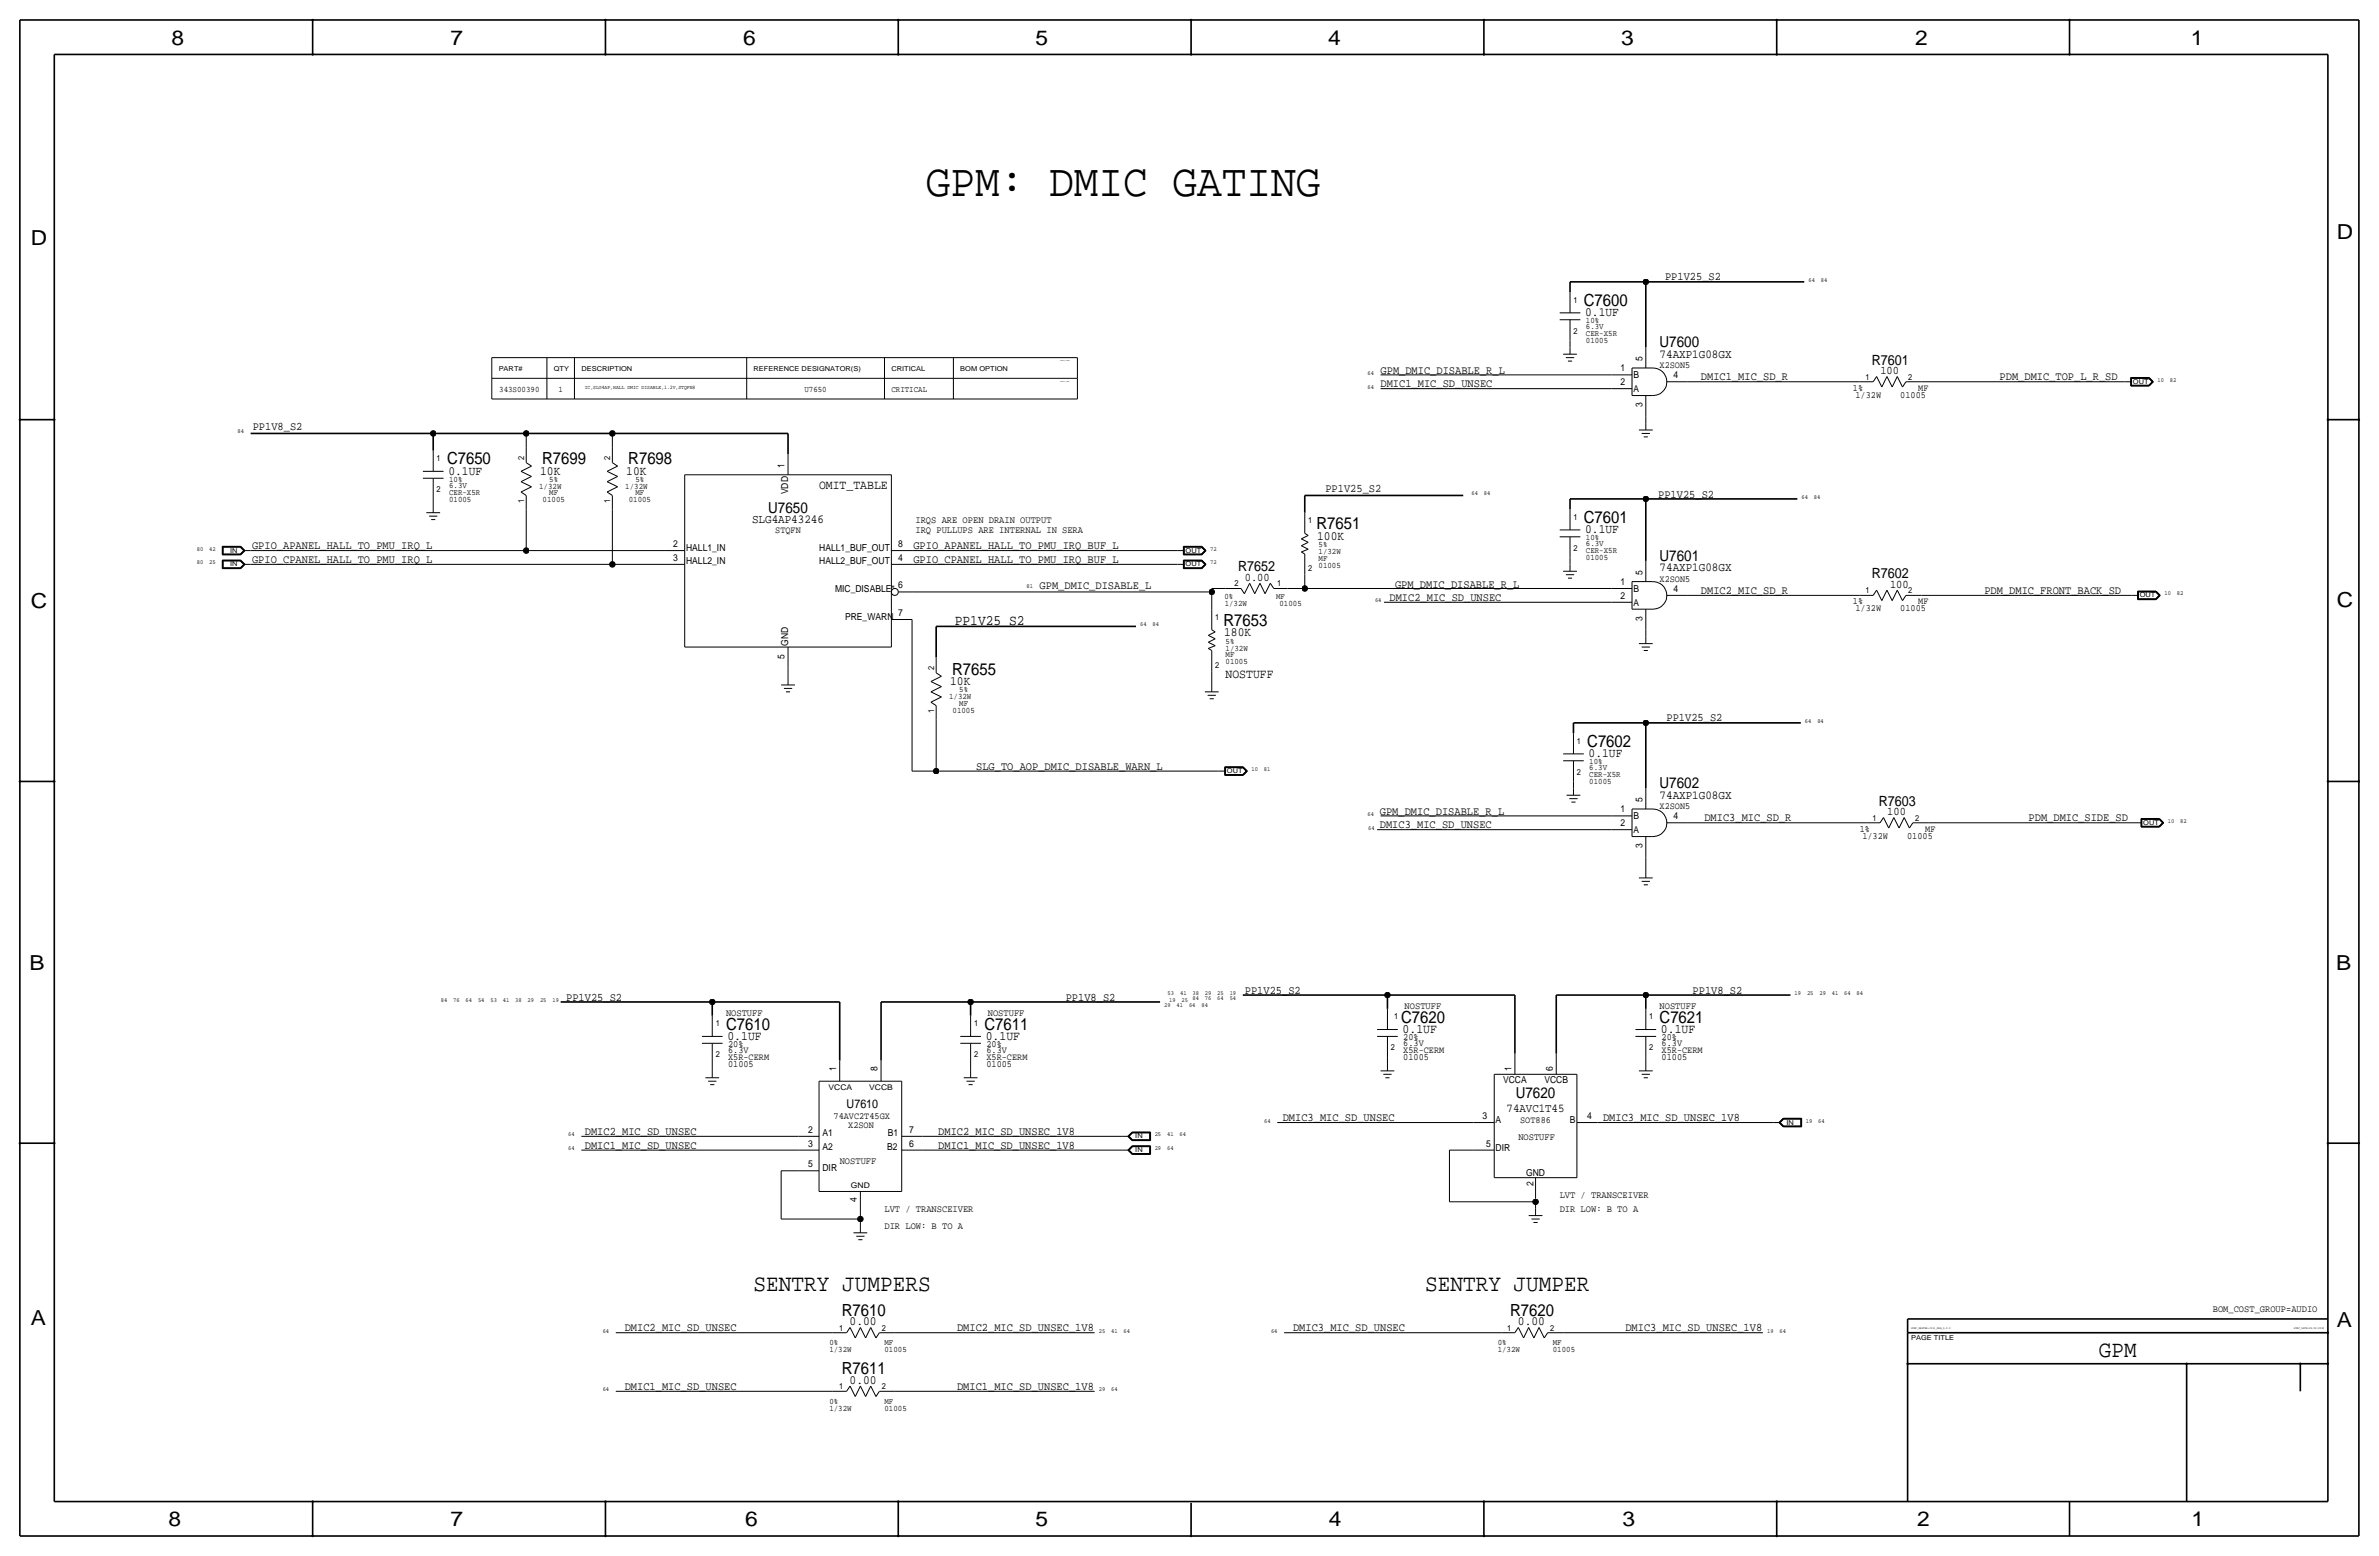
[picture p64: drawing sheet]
<svg xmlns="http://www.w3.org/2000/svg" width="877mm" height="574mm" viewBox="0 0 877 574" stroke-linecap="round" stroke-linejoin="round" font-family="sans-serif">
<defs><g id="words">
<text font-size="17" x="341.3" y="72.1">GPM: DMIC GATING</text>
<g font-size="8.7">
<text x="277.8" y="476">SENTRY JUMPERS</text>
<text x="525.4" y="476">SENTRY JUMPER</text>
</g>
<text font-size="8.6" x="773.8" y="500.1">GPM</text>
<g font-size="7.6">
<text x="63.2" y="16.5">8</text>
<text x="166.1" y="16.5">7</text>
<text x="274" y="16.5">6</text>
<text x="381.7" y="16.5">5</text>
<text x="489.7" y="16.5">4</text>
<text x="597.6" y="16.5">3</text>
<text x="706.1" y="16.5">2</text>
<text x="807.7" y="16.5">1</text>
<text x="861.5" y="88.1">D</text>
<text x="11.4" y="90.4">D</text>
<text x="11.4" y="224.3">C</text>
<text x="861.5" y="223.8">C</text>
<text x="10.9" y="357.6">B</text>
<text x="861.3" y="357.4">B</text>
<text x="11.4" y="488.4">A</text>
<text x="861.5" y="489.2">A</text>
<text x="62.2" y="562.6">8</text>
<text x="166.1" y="562.6">7</text>
<text x="274.8" y="562.6">6</text>
<text x="381.7" y="562.6">5</text>
<text x="489.9" y="562.6">4</text>
<text x="598.1" y="562.6">3</text>
<text x="706.8" y="562.6">2</text>
<text x="807.9" y="562.6">1</text>
</g>
<g font-size="6.2">
<text x="583.9" y="112.8">C7600</text>
<text x="164.8" y="171.2">C7650</text>
<text x="199.9" y="171.2">R7699</text>
<text x="231.6" y="171.2">R7698</text>
<text x="485.3" y="195.1">R7651</text>
<text x="583.9" y="192.8">C7601</text>
<text x="451.1" y="230.6">R7653</text>
<text x="351" y="248.7">R7655</text>
<text x="585.2" y="275.3">C7602</text>
<text x="516.6" y="376.9">C7620</text>
<text x="611.8" y="376.9">C7621</text>
<text x="267.7" y="379.5">C7610</text>
<text x="362.9" y="379.5">C7611</text>
<text x="310.4" y="484.9">R7610</text>
<text x="556.7" y="484.9">R7620</text>
<text x="310.4" y="506.5">R7611</text>
</g>
<g font-size="5.6">
<text x="611.8" y="128">U7600</text>
<text x="283.2" y="189">U7650</text>
<text x="611.8" y="206.8">U7601</text>
<text x="611.8" y="290.6">U7602</text>
<text x="558.8" y="404.9">U7620</text>
</g>
<text font-size="5.3" x="352" y="230.4">PP1V25_S2</text>
<g font-size="5.2">
<text x="690.1" y="134.4">R7601</text>
<text x="456.4" y="210.6">R7652</text>
<text x="690.1" y="213.1">R7602</text>
<text x="692.6" y="296.9">R7603</text>
</g>
<g font-size="4.7">
<text x="584.4" y="116.6">0.1UF</text>
<text x="165.3" y="175">0.1UF</text>
<text x="199.2" y="175">10K</text>
<text x="230.9" y="175">10K</text>
<text x="302" y="180.1">OMIT_TABLE</text>
<text x="584.4" y="196.6">0.1UF</text>
<text x="485.6" y="198.9">100K</text>
<text x="451.3" y="234.4">180K</text>
<text x="451.8" y="249.9">NOSTUFF</text>
<text x="350.3" y="252.5">10K</text>
<text x="585.7" y="279.1">0.1UF</text>
<text x="268.2" y="383.3">0.1UF</text>
<text x="363.4" y="383.3">0.1UF</text>
<text x="517.1" y="380.7">0.1UF</text>
<text x="612.3" y="380.7">0.1UF</text>
<text x="313.2" y="488.4">0.00</text>
<text x="559.6" y="488.4">0.00</text>
<text x="313.2" y="510">0.00</text>
</g>
<g font-size="4.5">
<text x="611.8" y="131.8">74AXP1G08GX</text>
<text x="277.2" y="192.8">SLG4AP43246</text>
<text x="611.8" y="210.6">74AXP1G08GX</text>
<text x="611.8" y="294.4">74AXP1G08GX</text>
</g>
<g font-size="4.4">
<text x="312.1" y="408.4">U7610</text>
<text x="555.4" y="410">74AVC1T45</text>
</g>
<g font-size="4.3">
<text x="613.9" y="103.4">PP1V25_S2</text>
<text x="509" y="137.7">GPM_DMIC_DISABLE_R_L</text>
<text x="693.2" y="137.9">100</text>
<text x="509" y="142.7">DMIC1_MIC_SD_UNSEC</text>
<text x="627.1" y="140.2">DMIC1_MIC_SD_R</text>
<text x="737.2" y="140.2">PDM_DMIC_TOP_L_R_SD</text>
<text x="93.2" y="158.5">PP1V8_S2</text>
<text x="488.6" y="181.4">PP1V25_S2</text>
<text x="611.3" y="183.4">PP1V25_S2</text>
<text x="92.9" y="202.4">GPIO_APANEL_HALL_TO_PMU_IRQ_L</text>
<text x="336.8" y="202.4">GPIO_APANEL_HALL_TO_PMU_IRQ_BUF_L</text>
<text x="92.9" y="207.5">GPIO_CPANEL_HALL_TO_PMU_IRQ_L</text>
<text x="336.8" y="207.5">GPIO_CPANEL_HALL_TO_PMU_IRQ_BUF_L</text>
<text x="458.9" y="214.1">0.00</text>
<text x="383.3" y="216.9">GPM_DMIC_DISABLE_L</text>
<text x="512.3" y="221.5">DMIC2_MIC_SD_UNSEC</text>
<text x="514.3" y="216.9">GPM_DMIC_DISABLE_R_L</text>
<text x="627.1" y="219">DMIC2_MIC_SD_R</text>
<text x="696.8" y="216.7">100</text>
<text x="731.6" y="218.9">PDM_DMIC_FRONT_BACK_SD</text>
<text x="614.4" y="265.9">PP1V25_S2</text>
<text x="359.9" y="283.7">SLG_TO_AOP_DMIC_DISABLE_WARN_L</text>
<text x="508.7" y="305.3">DMIC3_MIC_SD_UNSEC</text>
<text x="508.7" y="300.2">GPM_DMIC_DISABLE_R_L</text>
<text x="628.3" y="302.8">DMIC3_MIC_SD_R</text>
<text x="695.8" y="300.5">100</text>
<text x="747.9" y="302.8">PDM_DMIC_SIDE_SD</text>
<text x="208.7" y="368.8">PP1V25_S2</text>
<text x="392.9" y="368.8">PP1V8_S2</text>
<text x="458.9" y="366.3">PP1V25_S2</text>
<text x="624" y="366.3">PP1V8_S2</text>
<text x="472.9" y="413.3">DMIC3_MIC_SD_UNSEC</text>
<text x="591" y="413.3">DMIC3_MIC_SD_UNSEC_1V8</text>
<text x="215.6" y="418.3">DMIC2_MIC_SD_UNSEC</text>
<text x="345.9" y="418.3">DMIC2_MIC_SD_UNSEC_1V8</text>
<text x="215.6" y="423.4">DMIC1_MIC_SD_UNSEC</text>
<text x="345.9" y="423.4">DMIC1_MIC_SD_UNSEC_1V8</text>
<text x="230.3" y="490.7">DMIC2_MIC_SD_UNSEC</text>
<text x="352.9" y="490.7">DMIC2_MIC_SD_UNSEC_1V8</text>
<text x="476.7" y="490.7">DMIC3_MIC_SD_UNSEC</text>
<text x="599.2" y="490.7">DMIC3_MIC_SD_UNSEC_1V8</text>
<text x="230.3" y="512.3">DMIC1_MIC_SD_UNSEC</text>
<text x="352.9" y="512.3">DMIC1_MIC_SD_UNSEC_1V8</text>
</g>
<g font-size="3.6">
<text x="337.5" y="196.6">IRQ PULLUPS ARE INTERNAL IN SERA</text>
<text x="337.5" y="192.8">IRQS ARE OPEN DRAIN OUTPUT</text>
<text x="517.9" y="371.9">NOSTUFF</text>
<text x="611.8" y="371.9">NOSTUFF</text>
<text x="267.7" y="374.4">NOSTUFF</text>
<text x="364.2" y="374.4">NOSTUFF</text>
<text x="559.8" y="420.1">NOSTUFF</text>
<text x="309.6" y="429">NOSTUFF</text>
<text x="575" y="441.7">LVT / TRANSCEIVER</text>
<text x="326.1" y="446.8">LVT / TRANSCEIVER</text>
<text x="575" y="446.8">DIR LOW: B TO A</text>
<text x="326.1" y="453.1">DIR LOW: B TO A</text>
<text x="815.8" y="483.6">BOM_COST_GROUP=AUDIO</text>
</g>
<g font-size="3.5">
<text x="597.4" y="136.9">1</text>
<text x="605.5" y="133.1" transform="rotate(-90 605.5 133.1)">5</text>
<text x="611.8" y="135.6">X2SON5</text>
<text x="597.4" y="142">2</text>
<text x="602.2" y="139.4">B</text>
<text x="616.9" y="139.4">4</text>
<text x="602.2" y="144.5">A</text>
<text x="683.1" y="144">1%</text>
<text x="684.1" y="146.6">1/32W</text>
<text x="700.6" y="146.6">01005</text>
<text x="707.2" y="144">MF</text>
<text x="605.5" y="150.1" transform="rotate(-90 605.5 150.1)">3</text>
<text x="289.3" y="172.5" transform="rotate(-90 289.3 172.5)">1</text>
<text x="290.5" y="182.2" transform="rotate(-90 290.5 182.2)">VDD</text>
<text x="285.8" y="196.6">STQFN</text>
<text x="248.1" y="201.7">2</text>
<text x="252.9" y="202.9">HALL1_IN</text>
<text x="302" y="202.9">HALL1_BUF_OUT</text>
<text x="331.2" y="201.7">8</text>
<text x="248.1" y="206.8">3</text>
<text x="252.9" y="208">HALL2_IN</text>
<text x="302" y="208">HALL2_BUF_OUT</text>
<text x="331.2" y="206.8">4</text>
<text x="597.4" y="215.6">1</text>
<text x="605.5" y="211.8" transform="rotate(-90 605.5 211.8)">5</text>
<text x="611.8" y="214.4">X2SON5</text>
<text x="307.8" y="218.2">MIC_DISABLE*</text>
<text x="331.2" y="216.9">6</text>
<text x="597.4" y="220.7">2</text>
<text x="602.2" y="218.2">B</text>
<text x="616.9" y="218.2">4</text>
<text x="331.2" y="227.1">7</text>
<text x="602.2" y="223.3">A</text>
<text x="683.1" y="222.8">1%</text>
<text x="684.1" y="225.3">1/32W</text>
<text x="700.6" y="225.3">01005</text>
<text x="707.2" y="222.8">MF</text>
<text x="311.6" y="228.3">PRE_WARN</text>
<text x="605.5" y="228.8" transform="rotate(-90 605.5 228.8)">3</text>
<text x="290.5" y="238" transform="rotate(-90 290.5 238)">GND</text>
<text x="289.3" y="242.8" transform="rotate(-90 289.3 242.8)">5</text>
<text x="597.4" y="299.5">1</text>
<text x="605.5" y="295.7" transform="rotate(-90 605.5 295.7)">5</text>
<text x="611.8" y="298.2">X2SON5</text>
<text x="597.4" y="304.5">2</text>
<text x="602.2" y="302">B</text>
<text x="616.9" y="302">4</text>
<text x="602.2" y="307.1">A</text>
<text x="685.6" y="306.6">1%</text>
<text x="686.6" y="309.1">1/32W</text>
<text x="703.1" y="309.1">01005</text>
<text x="709.8" y="306.6">MF</text>
<text x="605.5" y="312.6" transform="rotate(-90 605.5 312.6)">3</text>
<text x="517.3" y="383.3">20%</text>
<text x="612.6" y="383.3">20%</text>
<text x="268.4" y="385.8">20%</text>
<text x="268.4" y="388.1">6.3V</text>
<text x="363.7" y="385.8">20%</text>
<text x="363.7" y="388.1">6.3V</text>
<text x="517.3" y="385.6">6.3V</text>
<text x="517.3" y="388.1">X5R-CERM</text>
<text x="612.6" y="388.1">X5R-CERM</text>
<text x="612.6" y="385.6">6.3V</text>
<text x="268.4" y="393.2">01005</text>
<text x="268.4" y="390.7">X5R-CERM</text>
<text x="308.3" y="394.9" transform="rotate(-90 308.3 394.9)">1</text>
<text x="323.5" y="394.9" transform="rotate(-90 323.5 394.9)">8</text>
<text x="363.7" y="393.2">01005</text>
<text x="363.7" y="390.7">X5R-CERM</text>
<text x="517.3" y="390.7">01005</text>
<text x="557.2" y="394.7" transform="rotate(-90 557.2 394.7)">1</text>
<text x="572.5" y="394.7" transform="rotate(-90 572.5 394.7)">6</text>
<text x="612.6" y="390.7">01005</text>
<text x="554.1" y="399">VCCA</text>
<text x="569.4" y="399">VCCB</text>
<text x="307.3" y="412.5">74AVC2T45GX</text>
<text x="546.6" y="412.5">3</text>
<text x="551.4" y="413.8">A</text>
<text x="560.4" y="413.8">SOT886</text>
<text x="578.7" y="413.8">B</text>
<text x="585.2" y="412.5">4</text>
<text x="297.9" y="417.6">2</text>
<text x="303.2" y="418.8">A1</text>
<text x="312.7" y="415.8">X2SON</text>
<text x="327.4" y="418.8">B1</text>
<text x="335.2" y="417.6">7</text>
<text x="297.9" y="422.7">3</text>
<text x="303.2" y="423.9">A2</text>
<text x="327.1" y="423.9">B2</text>
<text x="335.2" y="422.7">6</text>
<text x="547.9" y="422.7">5</text>
<text x="551.4" y="424.2">DIR</text>
<text x="297.9" y="430.3">5</text>
<text x="303.2" y="431.5">DIR</text>
<text x="562.6" y="433.6">GND</text>
<text x="565.4" y="437.1" transform="rotate(-90 565.4 437.1)">2</text>
<text x="315.9" y="443" transform="rotate(-90 315.9 443)">4</text>
</g>
<g font-size="3.1">
<text x="580.1" y="111.5">1</text>
<text x="584.7" y="119.1">10%</text>
<text x="580.1" y="122.9">2</text>
<text x="584.7" y="124">CER-X5R</text>
<text x="584.7" y="121.4">6.3V</text>
<text x="584.7" y="126.5">01005</text>
<text x="687.8" y="140">1</text>
<text x="703.5" y="140">2</text>
<text x="184" y="144.5">343S00390</text>
<text x="205.9" y="144.5">1</text>
<text x="296.6" y="144.5">U7650</text>
<text x="328.6" y="144.5">CRITICAL</text>
<text x="161" y="169.9">1</text>
<text x="193.2" y="169.7" transform="rotate(-90 193.2 169.7)">2</text>
<text x="225" y="169.7" transform="rotate(-90 225 169.7)">2</text>
<text x="165.6" y="177.5">10%</text>
<text x="165.6" y="179.8">6.3V</text>
<text x="202.5" y="177.5">5%</text>
<text x="234.3" y="177.5">5%</text>
<text x="161" y="181.4">2</text>
<text x="165.6" y="184.9">01005</text>
<text x="165.6" y="182.4">CER-X5R</text>
<text x="193.2" y="185.4" transform="rotate(-90 193.2 185.4)">1</text>
<text x="198.8" y="180.1">1/32W</text>
<text x="200" y="185.2">01005</text>
<text x="202.5" y="182.6">MF</text>
<text x="225" y="185.4" transform="rotate(-90 225 185.4)">1</text>
<text x="230.5" y="180.1">1/32W</text>
<text x="231.8" y="185.2">01005</text>
<text x="234.3" y="182.6">MF</text>
<text x="580.1" y="191.5">1</text>
<text x="482.3" y="192.8">1</text>
<text x="486.1" y="201.7">5%</text>
<text x="580.1" y="202.9">2</text>
<text x="584.7" y="199.1">10%</text>
<text x="584.7" y="201.4">6.3V</text>
<text x="584.7" y="204">CER-X5R</text>
<text x="486.1" y="204.2">1/32W</text>
<text x="486.1" y="206.8">MF</text>
<text x="486.1" y="209.3">01005</text>
<text x="584.7" y="206.5">01005</text>
<text x="482.3" y="210.6">2</text>
<text x="451.4" y="220.7">0%</text>
<text x="455.1" y="216.2">2</text>
<text x="470.5" y="220.7">MF</text>
<text x="470.9" y="216.2">1</text>
<text x="687.8" y="218.7">1</text>
<text x="703.5" y="218.7">2</text>
<text x="451.5" y="223.3">1/32W</text>
<text x="471.7" y="223.3">01005</text>
<text x="448" y="228.3">1</text>
<text x="451.8" y="237.2">5%</text>
<text x="451.8" y="239.8">1/32W</text>
<text x="451.8" y="242.3">MF</text>
<text x="451.8" y="244.9">01005</text>
<text x="344.4" y="247.1" transform="rotate(-90 344.4 247.1)">2</text>
<text x="448" y="246.1">2</text>
<text x="349.9" y="257.6">1/32W</text>
<text x="353.6" y="255">5%</text>
<text x="344.4" y="262.9" transform="rotate(-90 344.4 262.9)">1</text>
<text x="351.2" y="262.6">01005</text>
<text x="353.6" y="260.1">MF</text>
<text x="581.4" y="274.1">1</text>
<text x="585.9" y="281.7">10%</text>
<text x="581.4" y="285.5">2</text>
<text x="585.9" y="284">6.3V</text>
<text x="585.9" y="286.5">CER-X5R</text>
<text x="585.9" y="289.1">01005</text>
<text x="690.3" y="302.5">1</text>
<text x="706.1" y="302.5">2</text>
<text x="513.9" y="375.7">1</text>
<text x="608" y="375.7">1</text>
<text x="263.9" y="378.2">1</text>
<text x="359.1" y="378.2">1</text>
<text x="263.9" y="389.6">2</text>
<text x="359.1" y="389.6">2</text>
<text x="512.8" y="387.1">2</text>
<text x="608" y="387.1">2</text>
<text x="309.3" y="490.5">1</text>
<text x="325.1" y="490.5">2</text>
<text x="555.7" y="490.5">1</text>
<text x="571.4" y="490.5">2</text>
<text x="305.8" y="495.8">0%</text>
<text x="326.1" y="495.8">MF</text>
<text x="552.1" y="495.8">0%</text>
<text x="572.5" y="495.8">MF</text>
<text x="305.8" y="498.3">1/32W</text>
<text x="326.1" y="498.3">01005</text>
<text x="552.1" y="498.3">1/32W</text>
<text x="572.5" y="498.3">01005</text>
<text x="309.3" y="512.1">1</text>
<text x="325.1" y="512.1">2</text>
<text x="305.8" y="519.9">1/32W</text>
<text x="305.8" y="517.4">0%</text>
<text x="326.1" y="517.4">MF</text>
<text x="326.1" y="519.9">01005</text>
</g>
<g font-size="2.9">
<text x="305.5" y="401.8">VCCA</text>
<text x="320.4" y="401.8">VCCB</text>
<text x="313.7" y="437.9">GND</text>
</g>
<g font-size="2.5">
<text x="183.8" y="136.9">PART#</text>
<text x="204.2" y="136.9">QTY</text>
<text x="214.3" y="136.9">DESCRIPTION</text>
<text x="277.8" y="136.9">REFERENCE DESIGNATOR(S)</text>
<text x="328.6" y="136.9">CRITICAL</text>
<text x="354" y="136.9">BOM OPTION</text>
<text x="786.3" y="141.5">OUT</text>
<text x="84.8" y="203.7">IN</text>
<text x="437.1" y="203.7">OUT</text>
<text x="84.8" y="208.8">IN</text>
<text x="437.1" y="208.8">OUT</text>
<text x="788.9" y="220.2">OUT</text>
<text x="452.3" y="285">OUT</text>
<text x="790.1" y="304">OUT</text>
<text x="418.5" y="419.6">IN</text>
<text x="658.6" y="414.5">IN</text>
<text x="418.5" y="424.7">IN</text>
<text x="704.5" y="493.8">PAGE TITLE</text>
</g>
<g font-size="2.3">
<text x="666.7" y="103.9">64</text>
<text x="671.3" y="103.9">84</text>
<text x="504.1" y="143.3">64</text>
<text x="504.1" y="138.2">64</text>
<text x="795.4" y="140.7">10</text>
<text x="800" y="140.7">82</text>
<text x="87.6" y="159.8">84</text>
<text x="542.5" y="182.6">64</text>
<text x="547.1" y="182.6">84</text>
<text x="664.2" y="183.9">64</text>
<text x="668.7" y="183.9">84</text>
<text x="72.5" y="202.9">80</text>
<text x="77.1" y="202.9">42</text>
<text x="446.2" y="202.9">72</text>
<text x="72.5" y="208">80</text>
<text x="77.1" y="208">25</text>
<text x="446.2" y="208">72</text>
<text x="378.4" y="216.9">81</text>
<text x="506.9" y="222">64</text>
<text x="798" y="219.5">10</text>
<text x="802.5" y="219.5">82</text>
<text x="420.3" y="230.9">64</text>
<text x="424.9" y="230.9">84</text>
<text x="665.4" y="266.4">64</text>
<text x="670" y="266.4">84</text>
<text x="461.4" y="284.2">10</text>
<text x="466" y="284.2">81</text>
<text x="504.1" y="300.7">64</text>
<text x="504.4" y="305.8">64</text>
<text x="799.2" y="303.3">10</text>
<text x="803.8" y="303.3">82</text>
<text x="162.5" y="369.3">84</text>
<text x="167.1" y="369.3">76</text>
<text x="171.7" y="369.3">64</text>
<text x="176.2" y="369.3">54</text>
<text x="180.8" y="369.3">53</text>
<text x="185.4" y="369.3">41</text>
<text x="190" y="369.3">38</text>
<text x="194.5" y="369.3">29</text>
<text x="199.1" y="369.3">25</text>
<text x="203.7" y="369.3">19</text>
<text x="429.2" y="371.1">29</text>
<text x="430.5" y="366.8">53</text>
<text x="431" y="369.3">19</text>
<text x="433.8" y="371.1">41</text>
<text x="435.1" y="366.8">41</text>
<text x="435.6" y="369.3">25</text>
<text x="438.4" y="371.1">64</text>
<text x="439.6" y="366.8">38</text>
<text x="439.6" y="368.6">84</text>
<text x="442.9" y="371.1">84</text>
<text x="444.2" y="366.8">29</text>
<text x="444.2" y="368.6">76</text>
<text x="448.8" y="366.8">25</text>
<text x="448.8" y="368.6">64</text>
<text x="453.3" y="366.8">19</text>
<text x="453.3" y="368.6">54</text>
<text x="661.6" y="366.8">19</text>
<text x="666.2" y="366.8">25</text>
<text x="670.8" y="366.8">29</text>
<text x="675.3" y="366.8">41</text>
<text x="679.9" y="366.8">64</text>
<text x="684.5" y="366.8">84</text>
<text x="466" y="413.8">64</text>
<text x="665.7" y="413.8">19</text>
<text x="670.3" y="413.8">64</text>
<text x="209.5" y="418.8">64</text>
<text x="425.7" y="418.8">25</text>
<text x="430.3" y="418.8">41</text>
<text x="434.8" y="418.8">64</text>
<text x="209.5" y="423.9">64</text>
<text x="425.7" y="423.9">29</text>
<text x="430.3" y="423.9">64</text>
<text x="222.2" y="491.2">64</text>
<text x="405.1" y="491.2">25</text>
<text x="409.7" y="491.2">41</text>
<text x="414.2" y="491.2">64</text>
<text x="468.6" y="491.2">64</text>
<text x="651.5" y="491.2">19</text>
<text x="656" y="491.2">64</text>
<text x="222.2" y="512.8">64</text>
<text x="405.1" y="512.8">29</text>
<text x="409.7" y="512.8">64</text>
</g>
<text font-size="2" x="215.6" y="143.3">IC,SLG4AP,HALL DMIC DISABLE,1.2V,STQFN8</text>
<g font-size="1.1">
<text x="704.5" y="490">SYNC_MASTER=J523_MLB_9.0.0</text>
<text x="845.7" y="490">SYNC_DATE=09/09/2020</text>
</g>
<g font-size=".4">
<text x="390.9" y="133.1">TABLE_5_HEAD</text>
<text x="390.9" y="140.7">TABLE_5_ITEM</text>
</g>
</g></defs>
<g fill="none" stroke="#000" stroke-width=".6">
<path d="M7.3 7.4v558.8zM7.3 7.4h862.3zM115.3 7.4v12.7zM223.2 7.4v12.7zM331.2 7.4v12.7zM439.1 7.4v12.7zM547.1 7.4v12.7zM655 7.4v12.7zM763 7.4v12.7zM869.6 7.4v558.8zM20 20.1v533.4zM20 20.1h838.2z"/>
<path d="M858.2 20.1v533.4zM578.8 103.9h28zM578.8 103.9v3.8zM606.8 103.9h58.4zM606.8 103.9v24.1zM7.3 154.7h12.7zM92.4 159.8h67.3zM159.7 159.8h34.3zM159.7 159.8v6.3zM194 159.8h31.8zM225.8 159.8h64.7zM290.5 159.8v7.6z"/>
<path d="M858.2 154.7h11.4zM481 182.6h58.4zM481 182.6v6.4zM578.8 183.9h28zM578.8 183.9v3.8zM606.8 183.9h55.8zM606.8 183.9v22.9zM345.1 230.9h73.7zM345.1 230.9v11.4zM580.1 266.4h26.7zM580.1 266.4v3.9zM606.8 266.4h57.1z"/>
<path d="M606.8 266.4v24.2zM7.3 288h12.7zM858.2 288h11.4zM206.7 369.3h55.9zM262.6 369.3h47zM262.6 369.3v5.1zM309.6 369.3v21.6zM324.8 369.3h33zM324.8 369.3v21.6zM357.8 369.3h69.9zM357.8 369.3v5.1zM458.2 366.8h53.3z"/>
<path d="M511.5 366.8h47zM511.5 366.8v5.1zM558.5 366.8v21.6zM573.7 366.8h33.1zM573.7 366.8v21.6zM606.8 366.8h53.3zM606.8 366.8v5.1zM7.3 421.4h12.7zM858.2 421.4h11.4zM703.3 486.2h154.9zM703.3 486.2v5zM703.3 491.2h154.9z"/>
<path d="M703.3 491.2v62.3zM703.3 502.7h154.9zM806.1 502.7v50.8zM848.1 502.7v10.1zM20 553.5h838.2zM115.3 553.5v12.7zM223.2 553.5v12.7zM331.2 553.5v12.7zM439.1 554v12.2zM547.1 553.5v12.7zM655 553.5v12.7zM763 553.5v12.7z"/>
<path d="M7.3 566.2h862.3z"/>
</g>
<g fill="none" stroke="#000" stroke-width=".37">
<path d="M575 115.3h7.6zM575 117.9h7.6zM578.8 107.7v7.6zM578.8 117.9v7.6zM181.3 131.8v7.6zM181.3 139.4h215.9zM181.3 131.8h215.9zM181.3 139.4v7.7zM201.6 131.8v7.6zM201.6 139.4v7.7zM211.8 131.8v7.6zM211.8 139.4v7.7z"/>
<path d="M275.3 131.8v7.6zM275.3 139.4v7.7zM326.1 131.8v7.6zM326.1 139.4v7.7zM351.5 131.8v7.6zM351.5 139.4v7.7zM397.2 131.8v7.6zM397.2 139.4v7.7zM509 138.2h85.1zM576.3 130.6h5.1zM577.3 131.8h3zM578.1 133.1h1.5z"/>
<path d="M578.8 125.5v2.5zM578.8 128v2.6zM594.1 138.2h7.6zM601.7 135.6h7.6zM601.7 135.6v10.2zM606.8 128v7.6zM609.2 135.7a5.1 5.1 0 0 1 5.3 5 5.1 5.1 0 0 1-5.3 5.1M691.8 138.8l-1.2 1.9zM691.8 138.8l2 3.8zM695.7 138.8l-1.9 3.8zM695.7 138.8l1.9 3.8zM699.5 138.8l1.9 3.8z"/>
<path d="M699.5 138.8l-1.9 3.8zM785.5 139.1h6.8zM785.5 139.1v3.2zM785.6 139.2h6.7zM785.6 139.2v3zM785.7 139.3h6.5zM785.7 139.3v2.8zM785.8 139.4h6.4zM785.8 139.4v2.6zM792.2 139.4l1.2 1.3zM792.2 139.3l1.4 1.4zM792.3 139.2l1.4 1.5z"/>
<path d="M792.3 139.1l1.6 1.6zM181.3 147.1h215.9zM194 159.8v5zM225.8 159.8v5zM509 143.3h85.1zM594.1 143.3h7.6zM601.7 145.8h7.6zM604.2 158.5h5.1zM605.2 159.8h3.1zM606.8 153.4v2.6zM606.8 145.8v7.6zM606.8 156v2.5z"/>
<path d="M614.4 140.7h7.6zM622 140.7h63.5zM685.5 140.7h5.1zM702.7 140.7h5.7zM702.7 140.7l-1.3 1.9zM708.4 140.7h74.9zM783.3 140.7h2.5zM785.5 142.3h6.8zM785.6 142.2h6.7zM785.7 142.1h6.5zM785.8 142h6.4zM792.2 142.1l1.4-1.4z"/>
<path d="M792.3 142.3l1.6-1.6zM793.4 140.7l-1.2 1.3zM793.7 140.7l-1.4 1.5zM155.9 173.7h7.6zM155.9 176.3h7.6zM159.7 166.1v7.6zM159.7 176.3v7.6zM192.1 177.5l3.8 1.9zM192.1 173.7l3.8-1.9zM192.1 177.5l3.8-1.9zM192.1 173.7l3.8 1.9zM194 164.8v5.7z"/>
<path d="M194 170.5l1.9 1.3zM223.8 177.5l3.9 1.9zM223.8 173.7l3.9-1.9zM223.8 177.5l3.9-1.9zM223.8 173.7l3.9 1.9zM225.8 164.8v5.7zM225.8 170.5l1.9 1.3zM252.4 175h76.2zM252.4 175v63.5zM290.5 167.4v7.6zM328.6 175v63.5zM606 161h1.5z"/>
<path d="M157.2 189h5.1zM158.2 190.2h3zM159 191.5h1.5zM159.7 183.9v2.5zM159.7 186.4v2.6zM192.1 181.4l1.9 1.2zM192.1 181.4l3.8-2zM194 187.7v15.2zM194 182.6v5.1zM223.8 181.4l2 1.2zM223.8 181.4l3.9-2zM225.8 187.7v20.3z"/>
<path d="M225.8 182.6v5.1zM479.8 198.6l2.5 1.3zM479.8 198.6l2.5-1.2zM481 189v7.6zM481 196.6l1.3 .8zM575 195.3h7.6zM575 197.9h7.6zM578.8 187.7v7.6zM578.8 197.9v7.6zM81.9 201.4h6.8zM81.9 201.4v3.1zM81.9 204.5h6.8z"/>
<path d="M81.9 206.5h6.8zM81.9 206.5v3.1zM81.9 209.6h6.8zM82 201.5h6.7zM82 201.5v2.9zM82 204.4h6.7zM82 206.6h6.7zM82 206.6v2.9zM82 209.5h6.7zM82.1 201.6h6.5zM82.1 201.6v2.7zM82.1 204.3h6.5z"/>
<path d="M82.1 206.7h6.5zM82.1 206.7v2.7zM82.1 209.4h6.5zM82.2 201.7h6.4zM82.2 201.7v2.5zM82.2 204.2h6.4zM82.2 206.8h6.4zM82.2 206.8v2.5zM82.2 209.3h6.4zM88.6 201.7l1.3 1.2zM88.6 204.2l1.3-1.3zM88.6 206.8l1.3 1.2z"/>
<path d="M88.6 209.3l1.3-1.3zM88.6 201.6l1.4 1.3zM88.6 206.7l1.4 1.3zM88.7 201.5l1.5 1.4zM88.7 206.6l1.5 1.4zM88.7 201.4l1.6 1.5zM88.7 204.5l1.6-1.6zM88.7 206.5l1.6 1.5zM88.7 209.6l1.6-1.6zM89.9 202.9h2.5zM89.9 208h2.5zM90 202.9l-1.4 1.4z"/>
<path d="M90 208l-1.4 1.4zM90.2 202.9l-1.5 1.5zM90.2 208l-1.5 1.5zM92.4 208h133.4zM92.4 202.9h101.6zM194 202.9h50.8zM225.8 208h19zM244.8 202.9h7.6zM244.8 208h7.6zM328.6 208h7.6zM328.6 202.9h7.6zM331.2 218.2h5z"/>
<path d="M336.2 202.9h97.8zM336.2 218.2h110.5zM336.2 208h97.8zM434 202.9h2.6zM434 208h2.6zM436.3 201.4h6.8zM436.3 204.5h6.8zM436.3 201.4v3.1zM436.3 206.5h6.8zM436.3 209.6h6.8zM436.3 206.5v3.1zM436.4 201.5h6.6z"/>
<path d="M436.4 201.5v2.9zM436.4 204.4h6.6zM436.4 206.6h6.6zM436.4 206.6v2.9zM436.4 209.5h6.6zM436.5 201.6h6.5zM436.5 201.6v2.7zM436.5 204.3h6.5zM436.5 206.7h6.5zM436.5 206.7v2.7zM436.5 209.4h6.5zM436.6 201.7h6.3z"/>
<path d="M436.6 201.7v2.5zM436.6 204.2h6.3zM436.6 206.8h6.3zM436.6 206.8v2.5zM436.6 209.3h6.3zM442.9 201.7l1.3 1.2zM442.9 206.8l1.3 1.2zM443 201.6l1.3 1.3zM443 206.7l1.3 1.3zM443 201.5l1.5 1.4zM443 204.4l1.5-1.5zM443 206.6l1.5 1.4z"/>
<path d="M443 209.5l1.5-1.5zM443.1 201.4l1.6 1.5zM443.1 204.5l1.6-1.6zM443.1 206.5l1.6 1.5zM443.1 209.6l1.6-1.6zM444.2 202.9l-1.3 1.3zM444.2 208l-1.3 1.3zM444.3 202.9l-1.3 1.4zM444.3 208l-1.3 1.4zM446.7 216.9h5.1zM446.7 216.9v1.3zM446.7 218.2v6.3z"/>
<path d="M451.8 216.9h5.7zM457.5 216.9l1.3 1.9zM460.7 215l-1.9 3.8zM460.7 215l1.9 3.8zM464.5 215l1.9 3.8zM464.5 215l-1.9 3.8zM468.3 215l1.3 1.9zM468.3 215l-1.9 3.8zM469.6 216.9h5.1zM474.7 216.9h6.3zM479.8 203.5l1.2 .7zM479.8 203.5l2.5-1.1z"/>
<path d="M479.8 201.2l2.5 1.2zM479.8 201.2l2.5-1.3zM481 216.9h113.1zM481 211.8v5.1zM481 204.2v7.6zM576.3 210.6h5.1zM577.3 211.8h3zM578.1 213.1h1.5zM578.8 205.5v2.5zM578.8 208v2.6zM594.1 216.9h7.6zM601.7 214.4h7.6z"/>
<path d="M601.7 214.4v10.1zM606.8 206.8v7.6zM609.2 214.4a5.1 5.1 0 0 1 5.3 5.1 5.1 5.1 0 0 1-5.3 5M614.4 219.5h7.6zM622 219.5h63.5zM685.5 219.5h5.1zM691.8 217.5l-1.2 2zM691.8 217.5l2 3.9zM695.7 217.5l-1.9 3.9zM695.7 217.5l1.9 3.9zM699.5 217.5l1.9 3.9zM699.5 217.5l-1.9 3.9z"/>
<path d="M702.7 219.5h5.7zM702.7 219.5l-1.3 1.9zM708.4 219.5h77.4zM785.8 219.5h2.6zM788.1 217.9h6.8zM788.1 217.9v3.1zM788.2 218h6.6zM788.2 218v2.9zM788.3 218.1h6.5zM788.3 218.1v2.7zM788.4 218.2h6.3zM788.4 218.2v2.5z"/>
<path d="M794.7 218.2l1.3 1.3zM794.8 218.1l1.3 1.4zM794.8 218l1.5 1.5zM794.9 217.9l1.5 1.6zM796.4 219.5l-1.5 1.5zM252.4 238.5h76.2zM290.5 238.5v7.6zM328.6 228.3h7.6zM336.2 228.3v55.9zM445.5 239l1.2 .8zM445.5 239l2.5-1zM445.5 236.7l2.5 1.3z"/>
<path d="M445.5 236.7l2.5-1.2zM445.5 234.2l2.5 1.3zM445.5 234.2l2.5-1.3zM446.7 239.8v7.6zM446.7 224.5v7.7zM446.7 232.2l1.3 .7zM510.2 222h83.9zM594.1 222h7.6zM601.7 224.5h7.6zM604.2 237.2h5.1zM605.2 238.5h3.1zM606 239.8h1.5z"/>
<path d="M606.8 232.2v2.5zM606.8 224.5v7.7zM606.8 234.7v2.5zM788.1 221h6.8zM788.2 220.9h6.6zM788.3 220.8h6.5zM788.4 220.7h6.3zM794.7 220.7l1.3-1.2zM794.8 220.8l1.3-1.3zM794.8 220.9l1.5-1.4zM288 252.5h5.1zM289 253.7h3z"/>
<path d="M289.8 255h1.5zM290.5 246.1v3.8zM290.5 249.9v2.6zM343.2 258.8l1.9 1.3zM343.2 258.8l3.9-1.9zM343.2 255l3.9 1.9zM343.2 251.2l3.9-1.9zM343.2 255l3.9-1.9zM343.2 251.2l3.9 1.9zM345.1 242.3v5.7zM345.1 248l2 1.3zM444.2 255h5.1z"/>
<path d="M445.2 256.3h3.1zM446 257.6h1.5zM446.7 247.4v5.1zM446.7 252.5v2.5zM345.1 265.2v19zM345.1 260.1v5.1zM576.3 277.9h7.6zM580.1 270.3v7.6zM336.2 284.2h8.9zM345.1 284.2h104.2zM449.3 284.2h2.5zM451.5 282.7h6.8z"/>
<path d="M451.5 285.8h6.8zM451.5 282.7v3.1zM451.6 282.8h6.7zM451.6 282.8v2.9zM451.6 285.7h6.7zM451.7 282.9h6.5zM451.7 282.9v2.7zM451.7 285.6h6.5zM451.8 283h6.4zM451.8 283v2.5zM451.8 285.5h6.4zM458.2 283l1.2 1.2z"/>
<path d="M458.2 282.9l1.4 1.3zM458.2 285.6l1.4-1.4zM458.3 282.8l1.4 1.4zM458.3 285.7l1.4-1.5zM458.3 282.7l1.6 1.5zM459.4 284.2l-1.2 1.3zM459.9 284.2l-1.6 1.6zM576.3 280.4h7.6zM577.5 293.1h5.1zM578.6 294.4h3zM579.3 295.7h1.5zM580.1 288v2.6z"/>
<path d="M580.1 280.4v7.6zM580.1 290.6v2.5zM601.7 298.2h7.6zM601.7 298.2v10.2zM606.8 290.6v7.6zM609.2 298.2a5.1 5.1 0 0 1 5.3 5.1 5.1 5.1 0 0 1-5.3 5.1M507.7 305.8h86.4zM509 300.7h85.1zM594.1 305.8h7.6zM594.1 300.7h7.6zM601.7 308.4h7.6zM606.8 316v5.1z"/>
<path d="M606.8 308.4v7.6zM614.4 303.3h7.6zM622 303.3h66zM688 303.3h5.1zM694.4 301.3l-1.3 2zM694.4 301.3l1.9 3.9zM698.2 301.3l-1.9 3.9zM698.2 301.3l1.9 3.9zM702 301.3l1.9 3.9zM702 301.3l-1.9 3.9zM705.2 303.3h5.7zM705.2 303.3l-1.3 1.9z"/>
<path d="M710.9 303.3h76.2zM787.1 303.3h2.5zM789.3 301.7h6.8zM789.3 304.9h6.8zM789.3 301.7v3.2zM789.4 301.8h6.7zM789.4 301.8v2.9zM789.4 304.7h6.7zM789.5 301.9h6.5zM789.5 301.9v2.7zM789.5 304.6h6.5zM789.6 302h6.4z"/>
<path d="M789.6 302v2.5zM789.6 304.5h6.4zM796 302l1.3 1.3zM796 301.9l1.4 1.4zM796 304.6l1.4-1.3zM796.1 301.8l1.5 1.5zM796.1 304.7l1.5-1.4zM796.1 301.7l1.6 1.6zM797.3 303.3l-1.3 1.2zM797.7 303.3l-1.6 1.6zM604.2 323.6h5.1zM605.2 324.9h3.1z"/>
<path d="M606 326.1h1.5zM606.8 321.1v2.5zM262.6 374.4v7.6zM357.8 374.4v7.6zM507.7 379.5h7.6zM511.5 371.9v7.6zM602.9 379.5h7.7zM606.8 371.9v7.6zM258.8 382h7.6zM258.8 384.6h7.6zM260 397.3h5.1zM261.1 398.5h3z"/>
<path d="M261.8 399.8h1.5zM262.6 392.2v2.5zM262.6 384.6v7.6zM262.6 394.7v2.6zM302 398.5h30.4zM302 398.5v40.7zM309.6 390.9v7.6zM324.8 390.9v7.6zM332.4 398.5v40.7zM354 382h7.6zM354 384.6h7.6zM355.3 397.3h5.1z"/>
<path d="M356.3 398.5h3.1zM357.1 399.8h1.5zM357.8 392.2v2.5zM357.8 394.7v2.6zM357.8 384.6v7.6zM507.7 382h7.6zM509 394.7h5zM510 396h3zM510.7 397.3h1.6zM511.5 389.6v2.6zM511.5 382v7.6zM511.5 392.2v2.5z"/>
<path d="M550.9 396h30.5zM550.9 396v38.1zM558.5 388.4v7.6zM573.7 388.4v7.6zM581.4 396v38.1zM602.9 382h7.7zM604.2 394.7h5.1zM605.2 396h3.1zM606 397.3h1.5zM606.8 389.6v2.6zM606.8 382v7.6zM606.8 392.2v2.5z"/>
<path d="M214.3 418.8h80zM294.3 418.8h7.7zM332.4 418.8h7.7zM340.1 418.8h73.6zM413.7 418.8h2.6zM415.8 418.8l1.6 1.6zM415.9 418.8l1.5-1.4zM415.9 418.8l1.5 1.5zM416.1 418.8l1.4-1.3zM416.1 418.8l1.4 1.4zM416.3 418.8l1.2-1.2zM416.3 418.8l1.2 1.3z"/>
<path d="M417.4 417.3l-1.6 1.5zM417.4 417.3h6.8zM417.4 417.4h6.7zM417.5 417.5h6.5zM417.5 417.6h6.4zM423.9 417.6v2.5zM424 417.5v2.7zM424.1 417.4v2.9zM424.2 417.3v3.1zM470.9 413.8h72.4zM543.3 413.8h7.6zM581.4 413.8h7.6z"/>
<path d="M589 413.8h64.7zM653.7 413.8h2.6zM655.8 413.8l1.6 1.5zM656 413.8l1.5-1.5zM656 413.8l1.5 1.4zM656.1 413.8l1.4-1.4zM656.1 413.8l1.4 1.3zM656.3 413.8l1.3 1.2zM657.4 412.2l-1.6 1.6zM657.4 412.2h6.8zM657.4 415.3h6.8zM657.5 412.3h6.6z"/>
<path d="M657.5 415.2h6.6zM657.5 412.4h6.5zM657.5 415.1h6.5zM657.6 412.5l-1.3 1.3zM657.6 412.5h6.3zM657.6 415h6.3zM663.9 412.5v2.5zM664 412.4v2.7zM664.1 412.3v2.9zM664.2 412.2v3.1zM214.3 423.9h80zM288 431.5v17.8z"/>
<path d="M288 431.5h6.3zM294.3 423.9h7.7zM294.3 431.5h7.7zM302 439.2h30.4zM317.2 439.2v7.6zM332.4 423.9h7.7zM340.1 423.9h73.6zM413.7 423.9h2.6zM415.8 423.9l1.6 1.6zM415.9 423.9l1.5-1.4zM415.9 423.9l1.5 1.5zM416.1 423.9l1.4-1.3z"/>
<path d="M416.1 423.9l1.4 1.4zM416.3 423.9l1.2-1.2zM416.3 423.9l1.2 1.3zM417.4 422.4l-1.6 1.5zM417.4 422.4h6.8zM417.4 425.5h6.8zM417.4 420.4h6.8zM417.4 422.5h6.7zM417.4 425.4h6.7zM417.4 420.3h6.7zM417.5 422.6h6.5zM417.5 425.3h6.5z"/>
<path d="M417.5 420.2h6.5zM417.5 422.7h6.4zM417.5 425.2h6.4zM417.5 420.1h6.4zM423.9 422.7v2.5zM424 422.6v2.7zM424.1 422.5v2.9zM424.2 422.4v3.1zM534.4 423.9v19.1zM534.4 423.9h8.9zM543.3 423.9h7.6zM550.9 434.1h30.5z"/>
<path d="M566.1 434.1v7.6zM288 449.3h29.2zM314.7 454.4h5zM315.7 455.7h3zM316.4 456.9h1.6zM317.2 449.3v2.6zM317.2 446.8v2.5zM317.2 451.9v2.5zM534.4 443h31.7zM563.6 448.1h5.1zM564.6 449.3h3zM565.4 450.6h1.5z"/>
<path d="M566.1 441.7v1.3zM566.1 443v2.5zM566.1 445.5v2.6zM227 491.2h80zM307 491.2h5.1zM313.4 489.3l-1.3 1.9zM313.4 489.3l1.9 3.9zM317.2 489.3l-1.9 3.9zM317.2 489.3l1.9 3.9zM321 489.3l1.9 3.9zM321 489.3l-1.9 3.9zM324.2 491.2h5.7z"/>
<path d="M324.2 491.2l-1.3 2zM329.9 491.2h73.7zM473.4 491.2h80zM553.4 491.2h5.1zM559.8 489.3l-1.3 1.9zM559.8 489.3l1.9 3.9zM563.6 489.3l-1.9 3.9zM563.6 489.3l1.9 3.9zM567.4 489.3l1.9 3.9zM567.4 489.3l-1.9 3.9zM570.6 491.2h5.7zM570.6 491.2l-1.3 2z"/>
<path d="M576.3 491.2h73.6zM227 512.8h80zM307 512.8h5.1zM313.4 510.9l-1.3 1.9zM313.4 510.9l1.9 3.9zM317.2 510.9l-1.9 3.9zM317.2 510.9l1.9 3.9zM321 510.9l1.9 3.9zM321 510.9l-1.9 3.9zM324.2 512.8h5.7zM324.2 512.8l-1.3 2zM329.9 512.8h73.7z"/>
<circle cx="329.9" cy="218.2" r="1.28"/>
</g>
<g fill="#000" stroke="#000" stroke-width=".37">
<path d="M115.1 7.2h.4v.3h-.4zM115.1 19.9h.4v.3h-.4zM223 7.2h.4v.3h-.4zM223 19.9h.4v.3h-.4zM331 19.9h.4v.3h-.4zM331 7.2h.4v.3h-.4zM438.9 7.2h.4v.3h-.4zM438.9 19.9h.4v.3h-.4zM546.9 7.2h.4v.3h-.4zM546.9 19.9h.4v.3h-.4zM654.8 19.9h.4v.3h-.4zM654.8 7.2h.4v.3h-.4z"/>
<path d="M762.8 19.9h.4v.3h-.4zM762.8 7.2h.4v.3h-.4zM7.1 154.5h.4v.4h-.4zM19.8 154.5h.4v.4h-.4zM858 154.5h.4v.4h-.4zM869.5 154.5h.3v.4h-.3zM7.1 287.9h.4v.3h-.4zM19.8 287.9h.4v.3h-.4zM858 287.9h.4v.3h-.4zM869.5 287.9h.3v.3h-.3zM7.1 421.2h.4v.4h-.4zM19.8 421.2h.4v.4h-.4z"/>
<path d="M858 421.2h.4v.4h-.4zM869.5 421.2h.3v.4h-.3zM858 491.1h.4v.3h-.4zM703.1 502.5h.4v.3h-.4zM806 502.5h.3v.3h-.3zM847.9 502.5h.3v.3h-.3zM858 502.5h.4v.3h-.4zM115.1 553.3h.4v.3h-.4zM223 553.3h.4v.3h-.4zM331 553.3h.4v.3h-.4zM546.9 553.3h.4v.3h-.4zM654.8 553.3h.4v.3h-.4z"/>
<path d="M115.1 566h.4v.3h-.4zM223 566h.4v.3h-.4zM331 566h.4v.3h-.4zM438.9 566h.4v.3h-.4zM546.9 566h.4v.3h-.4zM654.8 566h.4v.3h-.4z"/>
<circle cx="606.8" cy="103.9" r="1.02"/>
<circle cx="159.7" cy="159.8" r="1.02"/>
<circle cx="194" cy="159.8" r="1.02"/>
<circle cx="225.8" cy="159.8" r="1.02"/>
<circle cx="606.8" cy="183.9" r="1.02"/>
<circle cx="194" cy="202.9" r="1.02"/>
<circle cx="225.8" cy="208" r="1.02"/>
<circle cx="446.7" cy="218.2" r="1.02"/>
<circle cx="481" cy="216.9" r="1.02"/>
<circle cx="606.8" cy="266.4" r="1.02"/>
<circle cx="345.1" cy="284.2" r="1.02"/>
<circle cx="262.6" cy="369.3" r="1.02"/>
<circle cx="357.8" cy="369.3" r="1.02"/>
<circle cx="511.5" cy="366.8" r="1.02"/>
<circle cx="606.8" cy="366.8" r="1.02"/>
<circle cx="317.2" cy="449.3" r="1.02"/>
<circle cx="566.1" cy="443" r="1.02"/>
</g>
<use href="#words"/>
</svg>
